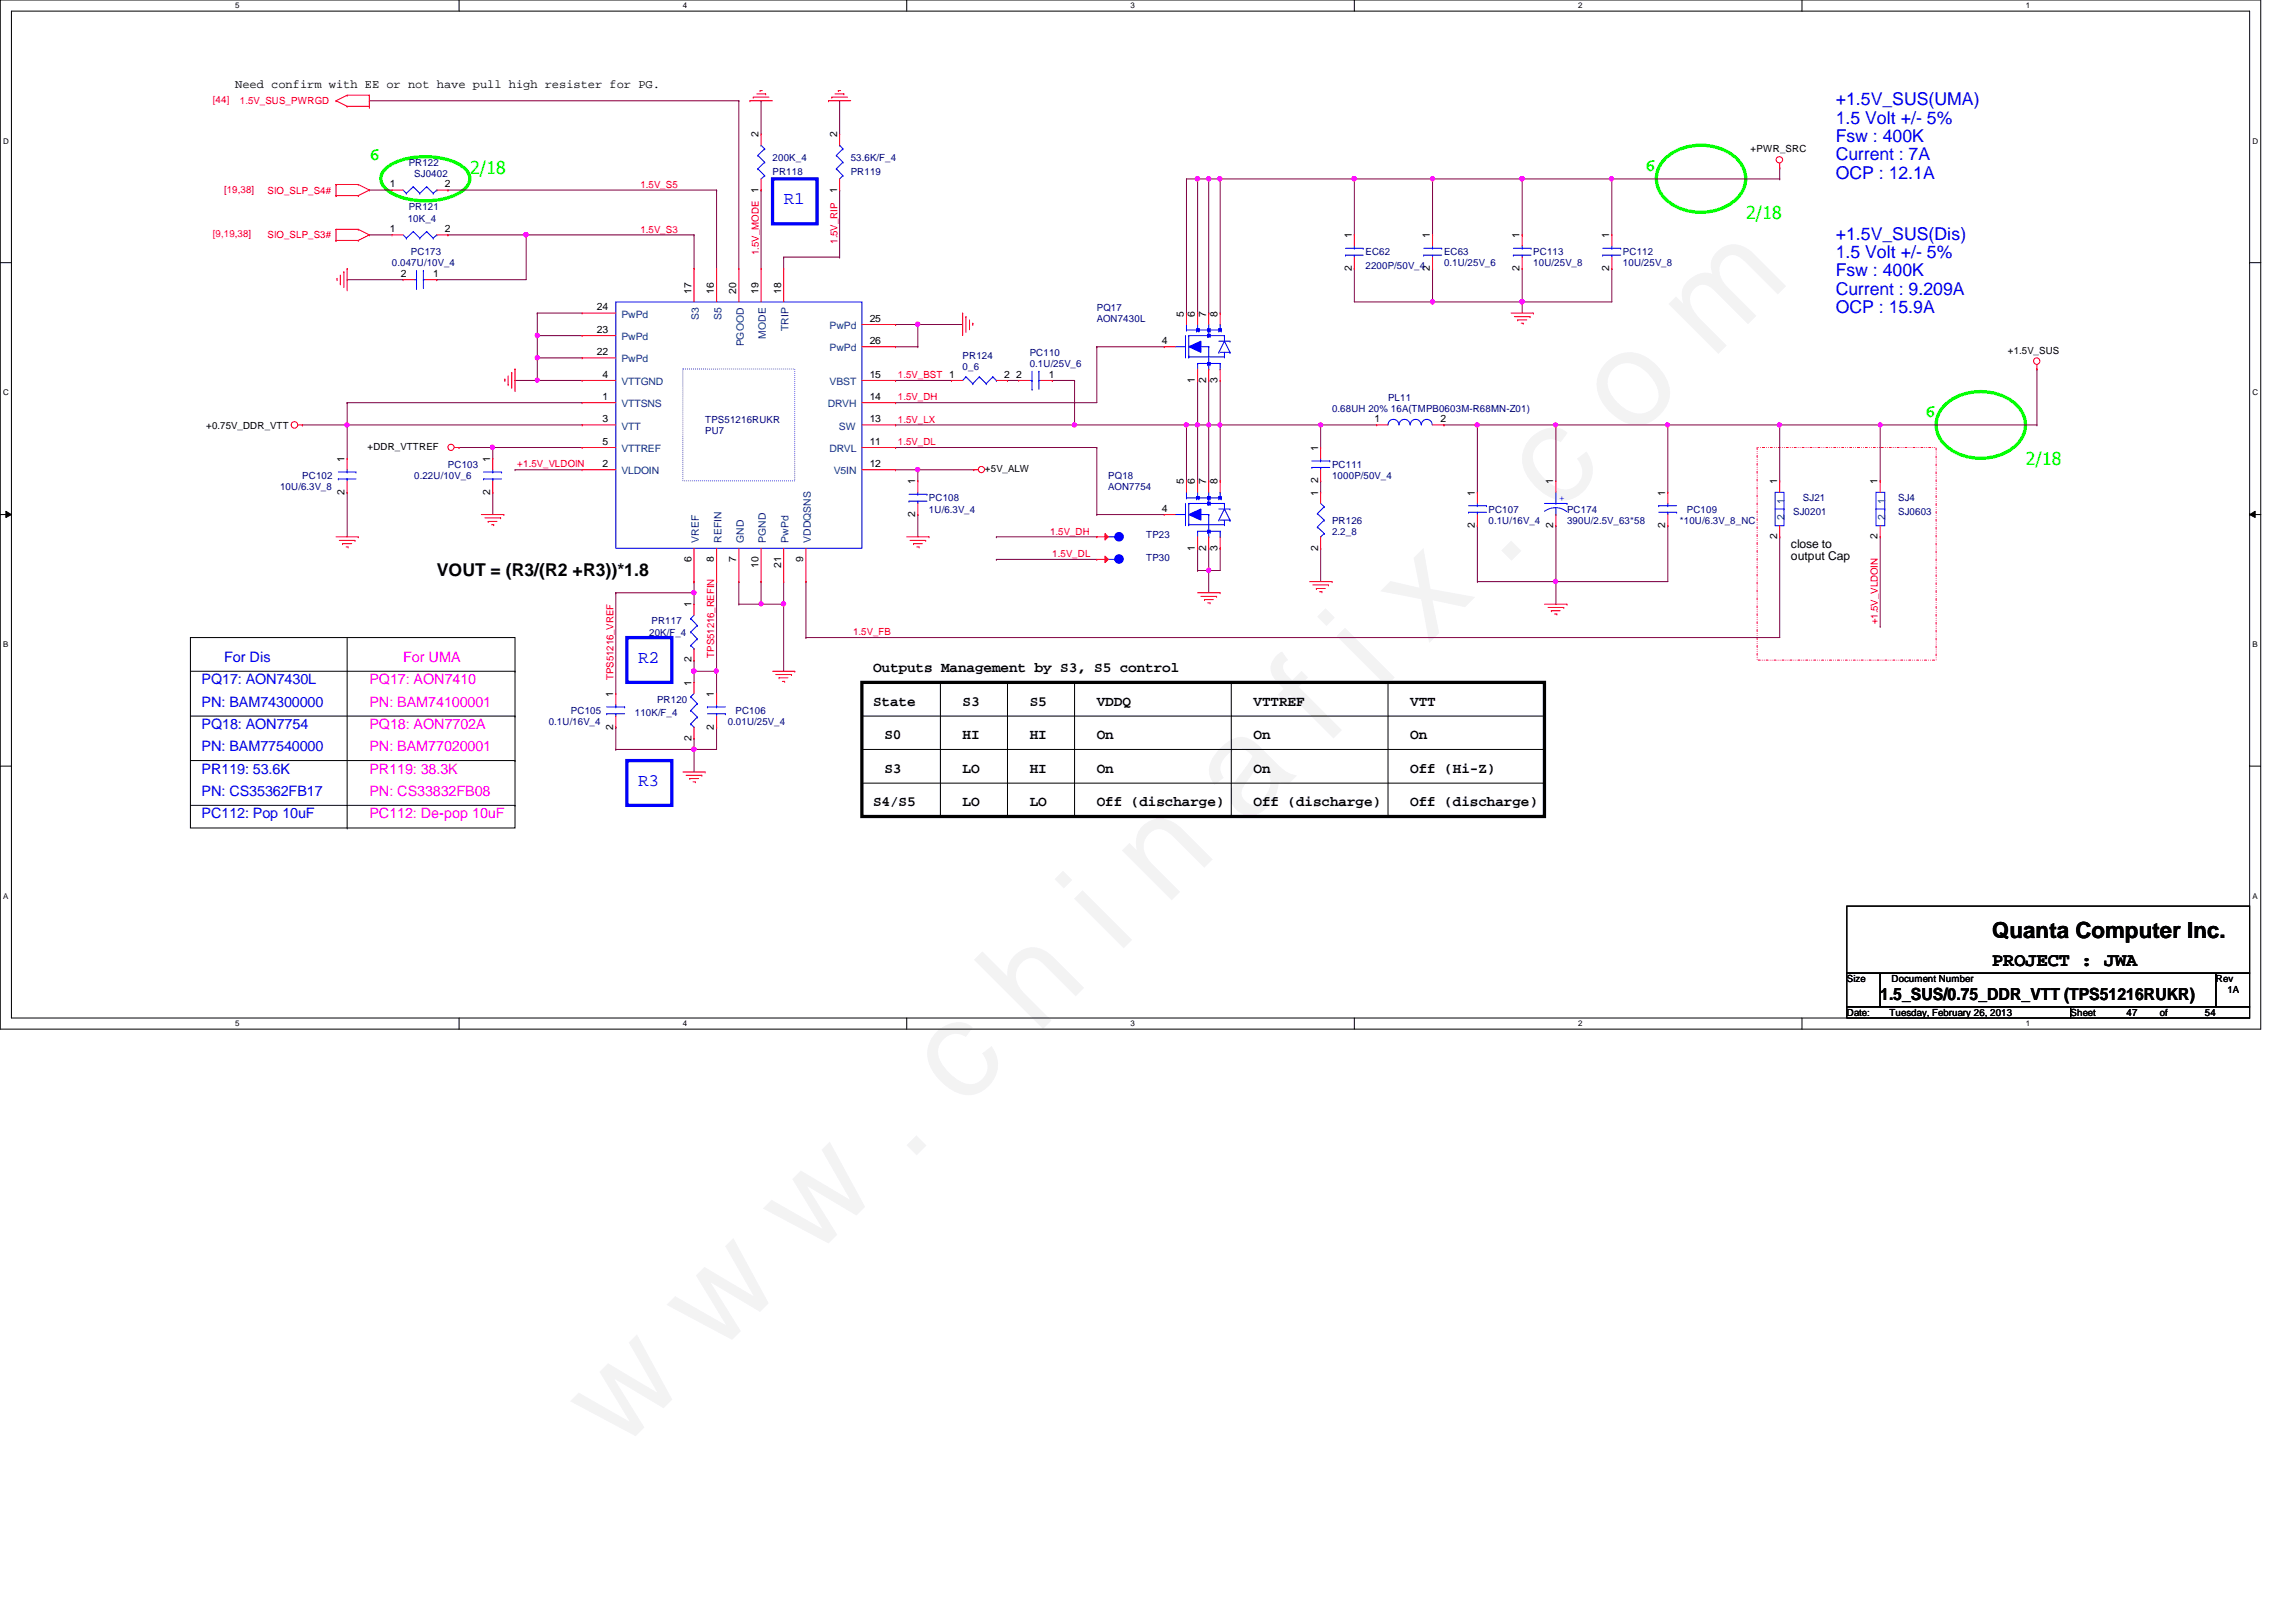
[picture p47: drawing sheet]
<svg xmlns="http://www.w3.org/2000/svg" width="297mm" height="210mm" viewBox="0 0 297 210" stroke-linecap="round" stroke-linejoin="round" font-family="sans-serif">
<defs><g id="words">
<text font-size="17.6" fill="#f0f" x="80.1" y="188" transform="rotate(-45 80.1 188)">w w w . c h i n a f i x . c o m</text>
<text font-size="2.9" x="257.7" y="121.4">Quanta Computer Inc.</text>
<text font-size="2.5" x="257.7" y="125.1">PROJECT : JWA</text>
<g font-size="2.3" fill="#00f">
<text x="237.5" y="13.6">+1.5V_SUS(UMA)</text>
<text x="237.5" y="16">1.5 Volt +/- 5%</text>
<text x="237.5" y="18.4">Fsw : 400K</text>
<text x="237.5" y="20.7">Current : 7A</text>
<text x="237.5" y="23.1">OCP : 12.1A</text>
<text x="101.4" y="26.5">R1</text>
<text x="237.5" y="31">+1.5V_SUS(Dis)</text>
<text x="237.5" y="33.4">1.5 Volt +/- 5%</text>
<text x="237.5" y="35.8">Fsw : 400K</text>
<text x="237.5" y="38.1">Current : 9.209A</text>
<text x="237.5" y="40.5">OCP : 15.9A</text>
<text x="82.5" y="85.8">R2</text>
<text x="82.5" y="101.8">R3</text>
</g>
<g font-size="2.3" fill="#0f0">
<text x="47.8" y="20.7">6</text>
<text x="60.8" y="22.6">2/18</text>
<text x="212.8" y="22.1">6</text>
<text x="225.9" y="28.3">2/18</text>
<text x="249" y="54">6</text>
<text x="262.1" y="60.2">2/18</text>
</g>
<text font-size="2.3" x="56.5" y="74.5">VOUT = (R3/(R2 +R3))*1.8</text>
<text font-size="2.2" x="243.2" y="129.4">1.5_SUS/0.75_DDR_VTT (TPS51216RUKR)</text>
<g font-size="1.9" fill="#00f">
<text x="26.1" y="88.6">PQ17: AON7430L</text>
<text x="29" y="85.6">For Dis</text>
<text x="26.1" y="91.4">PN: BAM74300000</text>
<text x="26.1" y="94.4">PQ18: AON7754</text>
<text x="26.1" y="97.2">PN: BAM77540000</text>
<text x="26.1" y="100.1">PR119: 53.6K</text>
<text x="26.1" y="103">PN: CS35362FB17</text>
<text x="26.1" y="105.9">PC112: Pop 10uF</text>
</g>
<g font-size="1.9" fill="#f0f">
<text x="47.8" y="88.6">PQ17: AON7410</text>
<text x="52.2" y="85.6">For UMA</text>
<text x="47.8" y="91.4">PN: BAM74100001</text>
<text x="47.8" y="94.4">PQ18: AON7702A</text>
<text x="47.8" y="97.2">PN: BAM77020001</text>
<text x="47.8" y="100.1">PR119: 38.3K</text>
<text x="47.8" y="103">PN: CS33832FB08</text>
<text x="47.8" y="105.9">PC112: De-pop 10uF</text>
</g>
<g font-size="1.9">
<text x="112.9" y="87">Outputs Management by S3, S5 control</text>
<text x="112.9" y="91.3">State</text>
<text x="114.4" y="95.7">S0</text>
<text x="124.5" y="95.7">HI</text>
<text x="124.5" y="91.3">S3</text>
<text x="133.2" y="91.3">S5</text>
<text x="133.2" y="95.7">HI</text>
<text x="141.9" y="91.3">VDDQ</text>
<text x="141.9" y="95.7">On</text>
<text x="162.2" y="91.3">VTTREF</text>
<text x="162.2" y="95.7">On</text>
<text x="182.5" y="91.3">VTT</text>
<text x="182.5" y="95.7">On</text>
<text x="114.4" y="100">S3</text>
<text x="124.5" y="100">LO</text>
<text x="133.2" y="100">HI</text>
<text x="141.9" y="100">On</text>
<text x="162.2" y="100">On</text>
<text x="182.5" y="100">Off (Hi-Z)</text>
<text x="112.9" y="104.4">S4/S5</text>
<text x="124.5" y="104.4">LO</text>
<text x="133.2" y="104.4">LO</text>
<text x="141.9" y="104.4">Off (discharge)</text>
<text x="162.2" y="104.4">Off (discharge)</text>
<text x="182.5" y="104.4">Off (discharge)</text>
</g>
<g font-size="1.6">
<text x="30.4" y="11.3">Need confirm with EE or not have pull high resister for PG.</text>
<text x="231.7" y="70.9">close to</text>
<text x="231.7" y="72.5">output Cap</text>
</g>
<g font-size="1.3" fill="#f00">
<text x="27.6" y="13.3">[44]</text>
<text x="31" y="13.5">1.5V_SUS_PWRGD</text>
<text x="29" y="24.9">[19,38]</text>
<text x="34.6" y="25.1">SIO_SLP_S4#</text>
<text x="82.8" y="24.3">1.5V_S5</text>
<text x="27.6" y="30.7">[9,19,38]</text>
<text x="34.6" y="30.9">SIO_SLP_S3#</text>
<text x="82.8" y="30.1">1.5V_S3</text>
<text x="98.2" y="33" transform="rotate(-90 98.2 33)">1.5V_MODE</text>
<text x="108.3" y="31.5" transform="rotate(-90 108.3 31.5)">1.5V_RIP</text>
<text x="116.2" y="48.9">1.5V_BST 1</text>
<text x="116.2" y="51.8">1.5V_DH</text>
<text x="116.2" y="54.7">1.5V_LX</text>
<text x="116.2" y="57.6">1.5V_DL</text>
<text x="66.9" y="60.5">+1.5V_VLDOIN</text>
<text x="135.8" y="69.2">1.5V_DH</text>
<text x="136.1" y="72.1">1.5V_DL</text>
<text x="110.4" y="82.2">1.5V_FB</text>
<text x="242.9" y="80.8" transform="rotate(-90 242.9 80.8)">+1.5V_VLDOIN</text>
<text x="79.4" y="88" transform="rotate(-90 79.4 88)">TPS51216_VREF</text>
<text x="92.4" y="85.1" transform="rotate(-90 92.4 85.1)">TPS51216_REFIN</text>
</g>
<g font-size="1.3">
<text x="98.1" y="17.8" transform="rotate(-90 98.1 17.8)">2</text>
<text x="108.3" y="17.8" transform="rotate(-90 108.3 17.8)">2</text>
<text x="226.5" y="19.7">+PWR_SRC</text>
<text x="50.4" y="24.3">1</text>
<text x="57.5" y="24.3">2</text>
<text x="98.1" y="24.9" transform="rotate(-90 98.1 24.9)">1</text>
<text x="108.3" y="24.9" transform="rotate(-90 108.3 24.9)">1</text>
<text x="50.4" y="30.1">1</text>
<text x="51.9" y="35.9">2</text>
<text x="56" y="35.9">1</text>
<text x="57.5" y="30.1">2</text>
<text x="174.9" y="35.1" transform="rotate(-90 174.9 35.1)">2</text>
<text x="174.9" y="30.8" transform="rotate(-90 174.9 30.8)">1</text>
<text x="185" y="35.1" transform="rotate(-90 185 35.1)">2</text>
<text x="185" y="30.8" transform="rotate(-90 185 30.8)">1</text>
<text x="196.6" y="35.1" transform="rotate(-90 196.6 35.1)">2</text>
<text x="196.6" y="30.8" transform="rotate(-90 196.6 30.8)">1</text>
<text x="208.2" y="35.1" transform="rotate(-90 208.2 35.1)">2</text>
<text x="208.2" y="30.8" transform="rotate(-90 208.2 30.8)">1</text>
<text x="77.2" y="40.2">24</text>
<text x="89.4" y="38.1" transform="rotate(-90 89.4 38.1)">17</text>
<text x="92.4" y="38.1" transform="rotate(-90 92.4 38.1)">16</text>
<text x="95.2" y="38.1" transform="rotate(-90 95.2 38.1)">20</text>
<text x="98.1" y="38.1" transform="rotate(-90 98.1 38.1)">19</text>
<text x="101" y="38.1" transform="rotate(-90 101 38.1)">18</text>
<text x="112.5" y="41.7">25</text>
<text x="153.2" y="41" transform="rotate(-90 153.2 41)">5</text>
<text x="154.6" y="41" transform="rotate(-90 154.6 41)">6</text>
<text x="156" y="41" transform="rotate(-90 156 41)">7</text>
<text x="157.5" y="41" transform="rotate(-90 157.5 41)">8</text>
<text x="77.2" y="46">22</text>
<text x="77.2" y="43.1">23</text>
<text x="112.5" y="44.5">26</text>
<text x="150.3" y="44.5">4</text>
<text x="259.8" y="45.8">+1.5V_SUS</text>
<text x="77.9" y="51.8">1</text>
<text x="77.9" y="48.9">4</text>
<text x="112.5" y="51.8">14</text>
<text x="112.5" y="48.9">15</text>
<text x="129.9" y="48.9">2</text>
<text x="131.5" y="48.9">2</text>
<text x="135.7" y="48.9">1</text>
<text x="154.6" y="49.5" transform="rotate(-90 154.6 49.5)">1</text>
<text x="156" y="49.5" transform="rotate(-90 156 49.5)">2</text>
<text x="157.5" y="49.5" transform="rotate(-90 157.5 49.5)">3</text>
<text x="26.7" y="55.5">+0.75V_DDR_VTT</text>
<text x="44.6" y="59.8" transform="rotate(-90 44.6 59.8)">1</text>
<text x="47.5" y="58.2">+DDR_VTTREF</text>
<text x="63.4" y="59.8" transform="rotate(-90 63.4 59.8)">1</text>
<text x="77.9" y="54.7">3</text>
<text x="77.9" y="57.6">5</text>
<text x="112.5" y="57.6">11</text>
<text x="112.5" y="54.7">13</text>
<text x="170.5" y="58.3" transform="rotate(-90 170.5 58.3)">1</text>
<text x="177.8" y="54.7">1</text>
<text x="186.3" y="54.7">2</text>
<text x="44.6" y="64" transform="rotate(-90 44.6 64)">2</text>
<text x="63.4" y="64" transform="rotate(-90 63.4 64)">2</text>
<text x="77.9" y="60.5">2</text>
<text x="112.5" y="60.5">12</text>
<text x="118.4" y="62.7" transform="rotate(-90 118.4 62.7)">1</text>
<text x="127.4" y="61.1">+5V_ALW</text>
<text x="153.2" y="62.7" transform="rotate(-90 153.2 62.7)">5</text>
<text x="154.6" y="62.7" transform="rotate(-90 154.6 62.7)">6</text>
<text x="156" y="62.7" transform="rotate(-90 156 62.7)">7</text>
<text x="157.5" y="62.7" transform="rotate(-90 157.5 62.7)">8</text>
<text x="170.5" y="64.1" transform="rotate(-90 170.5 64.1)">1</text>
<text x="170.5" y="62.6" transform="rotate(-90 170.5 62.6)">2</text>
<text x="190.8" y="64.1" transform="rotate(-90 190.8 64.1)">1</text>
<text x="201" y="62.7" transform="rotate(-90 201 62.7)">1</text>
<text x="215.4" y="64.1" transform="rotate(-90 215.4 64.1)">1</text>
<text x="229.9" y="62.7" transform="rotate(-90 229.9 62.7)">1</text>
<text x="242.9" y="62.7" transform="rotate(-90 242.9 62.7)">1</text>
<text x="118.4" y="66.9" transform="rotate(-90 118.4 66.9)">2</text>
<text x="150.3" y="66.3">4</text>
<text x="154.6" y="71.2" transform="rotate(-90 154.6 71.2)">1</text>
<text x="156" y="71.2" transform="rotate(-90 156 71.2)">2</text>
<text x="157.5" y="71.2" transform="rotate(-90 157.5 71.2)">3</text>
<text x="170.5" y="71.2" transform="rotate(-90 170.5 71.2)">2</text>
<text x="190.8" y="68.4" transform="rotate(-90 190.8 68.4)">2</text>
<text x="201" y="68.4" transform="rotate(-90 201 68.4)">2</text>
<text x="215.4" y="68.4" transform="rotate(-90 215.4 68.4)">2</text>
<text x="229.9" y="69.8" transform="rotate(-90 229.9 69.8)">2</text>
<text x="242.9" y="69.8" transform="rotate(-90 242.9 69.8)">2</text>
<text x="89.4" y="72.7" transform="rotate(-90 89.4 72.7)">6</text>
<text x="92.4" y="72.7" transform="rotate(-90 92.4 72.7)">8</text>
<text x="95.2" y="72.7" transform="rotate(-90 95.2 72.7)">7</text>
<text x="98.1" y="73.5" transform="rotate(-90 98.1 73.5)">10</text>
<text x="101" y="73.5" transform="rotate(-90 101 73.5)">21</text>
<text x="103.9" y="72.7" transform="rotate(-90 103.9 72.7)">9</text>
<text x="89.4" y="78.6" transform="rotate(-90 89.4 78.6)">1</text>
<text x="89.4" y="88.7" transform="rotate(-90 89.4 88.7)">1</text>
<text x="89.4" y="85.7" transform="rotate(-90 89.4 85.7)">2</text>
<text x="79.3" y="94.4" transform="rotate(-90 79.3 94.4)">2</text>
<text x="79.3" y="90.2" transform="rotate(-90 79.3 90.2)">1</text>
<text x="89.4" y="95.9" transform="rotate(-90 89.4 95.9)">2</text>
<text x="92.4" y="94.4" transform="rotate(-90 92.4 94.4)">2</text>
<text x="92.4" y="90.2" transform="rotate(-90 92.4 90.2)">1</text>
<text x="238.9" y="127.1">Size</text>
<text x="238.9" y="131.5">Date:</text>
<text x="244.4" y="131.5">Tuesday, February 26, 2013</text>
<text x="244.7" y="127.1">Document Number</text>
<text x="267.9" y="131.5">Sheet</text>
<text x="275.1" y="131.5">47</text>
<text x="279.4" y="131.5">of</text>
<text x="285.2" y="131.5">54</text>
<text x="286.7" y="127.1">Rev</text>
<text x="288.2" y="128.6">1A</text>
</g>
<g font-size="1.3" fill="#000080">
<text x="52.9" y="21.5">PR122</text>
<text x="53.6" y="22.9">SJ0402</text>
<text x="99.9" y="22.6">PR118</text>
<text x="99.9" y="20.9">200K_4</text>
<text x="110.1" y="22.6">PR119</text>
<text x="110.1" y="20.9">53.6K/F_4</text>
<text x="52.7" y="28.7">10K_4</text>
<text x="52.9" y="27.2">PR121</text>
<text x="50.7" y="34.5">0.047U/10V_4</text>
<text x="53.2" y="33">PC173</text>
<text x="176.7" y="33">EC62</text>
<text x="176.7" y="34.8">2200P/50V_4</text>
<text x="186.8" y="33">EC63</text>
<text x="186.8" y="34.5">0.1U/25V_6</text>
<text x="198.4" y="33">PC113</text>
<text x="198.4" y="34.5">10U/25V_8</text>
<text x="210" y="33">PC112</text>
<text x="210" y="34.5">10U/25V_8</text>
<text x="141.9" y="40.3">PQ17</text>
<text x="141.9" y="41.7">AON7430L</text>
<text x="124.5" y="46.5">PR124</text>
<text x="124.5" y="47.9">0_6</text>
<text x="133.2" y="46.1">PC110</text>
<text x="133.2" y="47.5">0.1U/25V_6</text>
<text x="172.3" y="53.3">0.68UH 20% 16A(TMPB0603M-R68MN-Z01)</text>
<text x="179.6" y="51.9">PL11</text>
<text x="91.2" y="56.2">PU7</text>
<text x="91.2" y="54.7">TPS51216RUKR</text>
<text x="36.2" y="63.4">10U/6.3V_8</text>
<text x="39.1" y="62">PC102</text>
<text x="53.6" y="62">0.22U/10V_6</text>
<text x="58" y="60.5">PC103</text>
<text x="120.2" y="64.9">PC108</text>
<text x="143.4" y="62">PQ18</text>
<text x="143.4" y="63.4">AON7754</text>
<text x="172.3" y="60.5">PC111</text>
<text x="172.3" y="62">1000P/50V_4</text>
<text x="233.3" y="64.9">SJ21</text>
<text x="245.6" y="64.9">SJ4</text>
<text x="120.2" y="66.3">1U/6.3V_4</text>
<text x="148.3" y="69.6">TP23</text>
<text x="172.3" y="67.8">PR126</text>
<text x="172.3" y="69.2">2.2_8</text>
<text x="192.6" y="66.3">PC107</text>
<text x="192.6" y="67.8">0.1U/16V_4</text>
<text x="202.7" y="66.3">PC174</text>
<text x="202.7" y="67.8">390U/2.5V_63*58</text>
<text x="217.3" y="67.8">*10U/6.3V_8_NC</text>
<text x="218.2" y="66.3">PC109</text>
<text x="232" y="66.6">SJ0201</text>
<text x="245.6" y="66.6">SJ0603</text>
<text x="148.3" y="72.6">TP30</text>
<text x="84" y="82.3">20K/F_4</text>
<text x="84.3" y="80.8">PR117</text>
<text x="71" y="93.9">0.1U/16V_4</text>
<text x="73.9" y="92.4">PC105</text>
<text x="82.1" y="92.7">110K/F_4</text>
<text x="85" y="90.9">PR120</text>
<text x="94.1" y="93.9">0.01U/25V_4</text>
<text x="95.2" y="92.4">PC106</text>
</g>
<g font-size="1.3" fill="#004080">
<text x="80.4" y="41.1">PwPd</text>
<text x="90.4" y="41.4" transform="rotate(-90 90.4 41.4)">S3</text>
<text x="93.3" y="41.4" transform="rotate(-90 93.3 41.4)">S5</text>
<text x="80.4" y="46.9">PwPd</text>
<text x="80.4" y="44">PwPd</text>
<text x="96.2" y="44.8" transform="rotate(-90 96.2 44.8)">PGOOD</text>
<text x="99.1" y="43.8" transform="rotate(-90 99.1 43.8)">MODE</text>
<text x="102" y="42.8" transform="rotate(-90 102 42.8)">TRIP</text>
<text x="107.3" y="42.6">PwPd</text>
<text x="107.3" y="45.5">PwPd</text>
<text x="80.4" y="52.7">VTTSNS</text>
<text x="80.4" y="49.8">VTTGND</text>
<text x="107.1" y="52.7">DRVH</text>
<text x="107.3" y="49.8">VBST</text>
<text x="80.4" y="55.6">VTT</text>
<text x="80.4" y="58.5">VTTREF</text>
<text x="107.3" y="58.5">DRVL</text>
<text x="108.5" y="55.6">SW</text>
<text x="80.4" y="61.4">VLDOIN</text>
<text x="107.9" y="61.4">V5IN</text>
<text x="230.9" y="65.2" transform="rotate(-90 230.9 65.2)">1</text>
<text x="243.9" y="65.2" transform="rotate(-90 243.9 65.2)">1</text>
<text x="90.4" y="70.2" transform="rotate(-90 90.4 70.2)">VREF</text>
<text x="93.3" y="70.2" transform="rotate(-90 93.3 70.2)">REFIN</text>
<text x="96.2" y="70.2" transform="rotate(-90 96.2 70.2)">GND</text>
<text x="99.1" y="70.2" transform="rotate(-90 99.1 70.2)">PGND</text>
<text x="102" y="70.2" transform="rotate(-90 102 70.2)">PwPd</text>
<text x="104.9" y="70.2" transform="rotate(-90 104.9 70.2)">VDDQSNS</text>
<text x="230.9" y="67.3" transform="rotate(-90 230.9 67.3)">2</text>
<text x="243.9" y="67.3" transform="rotate(-90 243.9 67.3)">2</text>
</g>
<text font-size="1.3" fill="#00f" x="201.7" y="64.8">+</text>
<g font-size="1">
<text x="30.4" y="1.1">5</text>
<text x="88.3" y="1.1">4</text>
<text x="146.3" y="1.1">3</text>
<text x="204.2" y="1.1">2</text>
<text x="262.1" y="1.1">1</text>
<text x=".4" y="18.6">D</text>
<text x="291.4" y="18.6">D</text>
<text x=".4" y="51.1">C</text>
<text x="291.4" y="51.1">C</text>
<text x=".4" y="83.7">B</text>
<text x="291.4" y="83.7">B</text>
<text x=".4" y="116.3">A</text>
<text x="291.4" y="116.3">A</text>
<text x="30.4" y="132.8">5</text>
<text x="88.3" y="132.8">4</text>
<text x="146.3" y="132.8">3</text>
<text x="204.2" y="132.8">2</text>
<text x="262.1" y="132.8">1</text>
</g>
</g></defs>
<path d="M0 0h292.5v133.2h-292.5zM1.5 1.4h289.5v130.3h-289.5z" fill="none" stroke="#000" stroke-width=".13"/>
<g fill="#fff">
<path d="M30.4 .2h.6v1.1h-.6z"/>
<path d="M30.4 131.9h.6v1.2h-.6z"/>
</g>
<path d="M59.4 0v1.4M59.4 131.7v1.5" fill="none" stroke="#000" stroke-width=".13"/>
<path d="M88.3 .2h.6v1.1h-.6z" fill="#fff"/>
<path d="M117.3 0v1.4" fill="none" stroke="#000" stroke-width=".13"/>
<path d="M146.3 .2h.5v1.1h-.5z" fill="#fff"/>
<path d="M175.2 0v1.4" fill="none" stroke="#000" stroke-width=".13"/>
<path d="M204.2 .2h.5v1.1h-.5z" fill="#fff"/>
<path d="M233.1 0v1.4" fill="none" stroke="#000" stroke-width=".13"/>
<g fill="#fff">
<path d="M262.1 .2h.5v1.1h-.5z"/>
<path d="M262.1 131.9h.5v1.2h-.5z"/>
<path d="M.4 17.7h.7v1.1h-.7z"/>
<path d="M291.4 17.7h.7v1.1h-.7z"/>
<path d="M.4 50.2h.7v1.2h-.7z"/>
<path d="M291.4 50.2h.7v1.2h-.7z"/>
</g>
<path d="M0 34h1.5M291 34h1.5" fill="none" stroke="#000" stroke-width=".13"/>
<g fill="#fff">
<path d="M.4 82.8h.7v1.2h-.7z"/>
<path d="M291.4 82.8h.7v1.2h-.7z"/>
</g>
<path d="M0 66.6h1.5M.8 66.2l.7 .4-.7 .4zM291 66.6l.8-.4v.8zM291 66.6h1.5" fill="none" stroke="#000" stroke-width=".13"/>
<path d="M.8 66.2l.7 .4-.7 .4zM291 66.6l.8-.4v.8z" fill="#000"/>
<g fill="#fff">
<path d="M.4 115.4h.7v1.1h-.7z"/>
<path d="M291.4 115.4h.7v1.1h-.7z"/>
</g>
<g fill="none" stroke="#000" stroke-width=".13">
<path d="M0 99.1h1.5M24.6 82.5h42v24.6h-42zM24.6 92.7h42M24.6 86.9h42M24.6 98.4h42M44.9 82.5v24.6M66.6 86.9h.1M66.6 92.7h.1M66.6 98.4h.1M111.5 92.7h88.3M111.5 97h88.3M291 99.1h1.5"/>
<path d="M24.6 104.2h42M44.9 107.1h.1M66.6 104.2h.1M111.5 101.3h88.3"/>
</g>
<path d="M111.5 88.3h88.3v17.4h-88.3z" fill="none" stroke="#000" stroke-width=".42"/>
<path d="M99.9 23.2h5.8v5.8h-5.8z" fill="none" stroke="#00f" stroke-width=".42"/>
<path d="M227.3 57.9h23.2v27.5h-23.2z" fill="none" stroke="#f00" stroke-width=".13" stroke-dasharray=".3 .3 0 .3 0 .3"/>
<path d="M50.1 21.7a9.4 9.4 0 0 1 7.8-1 4.2 4.2 0 0 1 2.8 1.9 1.73 1.73 0 0 1-.7 2 9.3 9.3 0 0 1-7.9 1 4.2 4.2 0 0 1-2.7-2 1.73 1.73 0 0 1 .7-1.9zM215.6 20.3a7.2 7.2 0 0 1 8.9 0 3.5 3.5 0 0 1 0 5.6 7.1 7.1 0 0 1-8.9 0 3.6 3.6 0 0 1 0-5.6zM251.8 52.2a7.2 7.2 0 0 1 8.9 0 3.5 3.5 0 0 1 0 5.6 7.1 7.1 0 0 1-8.9 0 3.5 3.5 0 0 1 0-5.6z" fill="none" stroke="#0f0" stroke-width=".42"/>
<path d="M47.8 13h.1M47.8 13h47.8M58 24.6h.1M58 24.6h34.7M44.9 55h.1M44.9 55h30.4" fill="none" stroke="#800040" stroke-width=".13"/>
<circle cx="44.9" cy="55" r=".27" fill="#f0f"/>
<circle cx="44.9" cy="55" r=".27" fill="none" stroke="#f0f" stroke-width=".13"/>
<g fill="none" stroke="#800040" stroke-width=".13">
<path d="M98.5 13h.1M98.5 13v4.4M108.6 13h.1M108.6 13v4.4M44.9 36.2h.1M44.9 36.2h7.3M47.8 30.4h.1M47.8 24.6h.1M47.8 30.4h2.9M47.8 24.6h2.9M56.5 36.2h.1M56.5 36.2h11.6"/>
<path d="M58 30.4h.1M58 30.4h10.1M157.9 23.2h.1M157.9 23.2h17.3M39.1 55h.1M39.1 55h5.8M44.9 52.1h.1M44.9 55h.1M44.9 52.1v7.3M44.9 52.1h30.4M63.8 57.9h.1M63.8 57.9h11.5"/>
<path d="M44.9 63.7h.1M44.9 63.7v5.8M66.6 60.8h.1M66.6 60.8h8.7"/>
</g>
<circle cx="63.7" cy="57.9" r=".27" fill="#f0f"/>
<circle cx="63.7" cy="57.9" r=".27" fill="none" stroke="#f0f" stroke-width=".13"/>
<g fill="none" stroke="#800040" stroke-width=".13">
<path d="M175.2 23.2h.1M175.2 23.2v7.2M175.2 23.2h21.7M185.3 23.2h.1M185.3 23.2v7.2M196.9 23.2h.1M196.9 23.2v7.2M208.5 23.2h.1M208.5 23.2v7.2M59.4 57.9h.1M59.4 57.9h4.4M63.8 57.9h.1"/>
<path d="M63.8 57.9v1.5M63.8 63.7h.1M63.8 63.7v2.9"/>
</g>
<circle cx="185.3" cy="23.1" r=".27" fill="#f0f"/>
<circle cx="185.3" cy="23.1" r=".27" fill="none" stroke="#f0f" stroke-width=".13"/>
<circle cx="175.2" cy="23.1" r=".29" fill="#f0f"/>
<circle cx="175.2" cy="23.1" r=".29" fill="none" stroke="#f0f" stroke-width=".13"/>
<path d="M196.9 23.2h.1M196.9 23.2h11.6" fill="none" stroke="#800040" stroke-width=".13"/>
<circle cx="196.9" cy="23.1" r=".29" fill="#f0f"/>
<circle cx="196.9" cy="23.1" r=".29" fill="none" stroke="#f0f" stroke-width=".13"/>
<path d="M95.6 13h.1M95.6 13v21.8M153.5 23.2v17.3M154.9 23.2v17.3M156.4 23.2h.1M156.4 23.2h1.5M230.2 21.7h.1M230.2 21.7v1.5M263.5 47.8h.1M263.5 47.8v7.2M104.3 82.5h125.9" fill="none" stroke="#800040" stroke-width=".13"/>
<circle cx="154.9" cy="23.1" r=".29" fill="#f0f"/>
<circle cx="154.9" cy="23.1" r=".29" fill="none" stroke="#f0f" stroke-width=".13"/>
<path d="M153.5 23.2h.1M153.5 23.2h1.4M156.4 23.2v17.3" fill="none" stroke="#800040" stroke-width=".13"/>
<circle cx="156.4" cy="23.1" r=".27" fill="#f0f"/>
<circle cx="156.4" cy="23.1" r=".27" fill="none" stroke="#f0f" stroke-width=".13"/>
<path d="M157.9 23.2h.1M157.9 23.2v17.3" fill="none" stroke="#800040" stroke-width=".13"/>
<circle cx="157.8" cy="23.1" r=".27" fill="#f0f"/>
<circle cx="157.8" cy="23.1" r=".27" fill="none" stroke="#f0f" stroke-width=".13"/>
<path d="M154.9 23.2h.1M154.9 23.2h1.5M208.5 23.2h21.7M230.2 23.2h.1M66.6 49.2h.1M66.6 49.2h2.9M230.2 55h13M243.2 55h.1M243.2 55v7.2M243.2 69.5v11.6M243.2 81.1h.1" fill="none" stroke="#800040" stroke-width=".13"/>
<circle cx="208.5" cy="23.1" r=".27" fill="#f0f"/>
<circle cx="208.5" cy="23.1" r=".27" fill="none" stroke="#f0f" stroke-width=".13"/>
<path d="M243.2 55h20.3M263.5 55h.1" fill="none" stroke="#800040" stroke-width=".13"/>
<circle cx="243.2" cy="55" r=".26" fill="#f0f"/>
<circle cx="243.2" cy="55" r=".26" fill="none" stroke="#f0f" stroke-width=".13"/>
<g fill="none" stroke="#f00" stroke-width=".13">
<path d="M43.5 13h.1M43.5 13l1.4 .8M44.9 12.3h.1M44.9 13.8h.1M44.9 12.3h2.9M44.9 12.3l-1.4 .7M44.9 13.8h2.9M47.8 13.9h.1M47.8 13.8h.1M47.8 12.3h.1M47.8 12.3v1.6M97 13h.1"/>
<path d="M97 13h2.9M97.4 12.6h.1M97.4 12.6h2.1M97.9 12.1h1.2M98.3 11.7h.1M98.3 11.7h.3M98.5 17.4h.1M98.5 17.4v1.4M99.1 12.1h.1M107.2 13h.1M107.2 13h2.9M107.6 12.6h.1"/>
<path d="M107.6 12.6h2M108 12.1h1.2M108.5 11.7h.1M108.5 11.7h.3M108.6 17.4h.1M108.6 17.4v1.4M109.2 12.1h.1M43.5 29.7h.1M43.5 31.1h.1M43.5 23.9h.1M43.5 25.3h.1M43.5 29.7h2.9"/>
<path d="M43.5 31.1h2.9M43.5 23.9v1.4M43.5 29.7v1.4M43.5 23.9h2.9M43.5 25.3h2.9M43.6 36h.1M43.6 36v.3M44 36.7h.1M44 35.6v1.1M44.5 35.2h.1M44.5 35.2v2M44.9 34.8h.1"/>
<path d="M44.9 34.8v2.8M46.4 29.7h.1M46.4 31.1h.1M46.4 23.9h.1M46.4 25.3h.1M46.4 29.7l1.4 .7-1.4 .7M46.4 23.9l1.4 .7-1.4 .7M50.7 24.6h.1M50.7 30.4h.1M50.7 24.6h1.5M50.7 30.4h1.5M52.2 36.2h.1"/>
<path d="M52.2 36.2h1.4M55 36.2h1.5M56.5 36.2h.1M56.5 24.6h1.5M56.5 30.4h1.5M58 24.6h.1M58 30.4h.1M98.5 23.2v1.4M108.6 23.2v1.4M230.2 21.7h.1M230.2 21.1v.6M38.6 55h.5"/>
<path d="M39.1 55h.1M44.9 59.4h.1M44.9 59.4v1.4M58.8 57.9h.6M59.4 57.9h.1M63.8 59.4h.1M63.8 59.4v1.4M65.3 49.1h.1M65.3 49.1v.3M65.7 49.8h.1M65.7 48.6v1.2M66.2 48.2h.1"/>
<path d="M66.2 48.2v2M66.6 47.8h.1M66.6 47.8v2.9M263.5 47.8h.1M263.5 47.2v.6M43.5 69.5h2.9M43.9 69.9h2M44.3 70.4h.1M44.3 70.4h1.2M44.8 70.8h.2M44.9 63.7h.1M44.9 62.2v1.5"/>
<path d="M45 70.8h.1M45.9 69.9h.1M46.4 69.5h.1M62.3 66.6h2.9M62.7 67h2.1M63.2 67.5h.1M63.2 67.5h1.1M63.6 67.9h.3M63.8 63.7h.1M63.8 62.2v1.5M63.9 67.9h.1M64.8 67h.1"/>
<path d="M65.2 66.6h.1M243.2 62.2h.1M243.2 69.5h.1M243.2 62.2v1.5M243.2 68v1.5"/>
<circle cx="230.2" cy="20.7" r=".42"/>
<circle cx="38.1" cy="55" r=".43"/>
<circle cx="58.4" cy="57.9" r=".4"/>
<circle cx="263.5" cy="46.7" r=".42"/>
</g>
<path d="M238.9 117.3h52.1v8.6h-52.1zM238.9 125.9h4.3v4.4h-4.3zM238.9 130.3h29v1.4h-29zM243.2 125.9h43.5v4.4h-43.5zM267.9 130.3h23.1v1.4h-23.1zM286.7 125.9h4.3v4.4h-4.3z" fill="none" stroke="#000" stroke-width=".13"/>
<g fill="none" stroke="#00f" stroke-width=".13">
<path d="M98.5 18.8h.1M98.5 18.8l.4 .5M98.9 19.3h.1M98.9 19.3l-.9 .8M108.6 18.8h.1M108.6 18.8l.4 .5M109 19.3h.1M109 19.3l-.8 .8M52.2 24.6l.4 .4M52.2 30.4l.4 .4M52.6 25h.1M52.6 30.8h.1"/>
<path d="M53.5 24.2h.1M53.5 30h.1M53.5 24.2l-.9 .8M53.5 24.2l.8 .8M53.5 30l-.9 .8M53.5 30l.8 .8M53.6 36.2h.3M53.9 37.3h.1M53.9 36.2h.1M53.9 35v2.3M54.3 25h.1M54.3 30.8h.1"/>
<path d="M54.8 36.2h.1M54.8 35h.1M54.8 36.2h.2M54.8 35v2.3M55.2 24.2h.1M55.2 30h.1M55.2 24.2l-.9 .8M55.2 24.2l.8 .8M55.2 30l-.9 .8M55.2 30l.8 .8M56 25h.1M56 30.8h.1"/>
<path d="M56.5 24.6h.1M56.5 30.4h.1M56.5 24.6l-.5 .4M56.5 30.4l-.5 .4M79.7 39.1h31.8v31.9h-31.8zM98 21.8h.1M98 20.1h.1M98 21.8l.9 .9M98 20.1l.9 .9M98.9 22.7h.1M98.9 21h.1M98.9 22.7l-.4 .5"/>
<path d="M98.9 21l-.9 .8M108.2 21.8h.1M108.2 20.1h.1M108.2 21.8l.8 .9M108.2 20.1l.8 .9M109 22.7h.1M109 21h.1M109 22.7l-.4 .5M109 21l-.8 .8M43.8 62h.1M43.8 62h2.3M43.8 61.1h2.3"/>
<path d="M44.9 61.1h.1M44.9 62h.1M44.9 60.8v.3M44.9 62v.2M46.1 61.1h.1M62.6 62h.1M62.6 62h2.3M62.6 61.1h2.3M63.8 61.1h.1M63.8 62h.1M63.8 60.8v.3M63.8 62v.2"/>
<path d="M64.9 61.1h.1M242.7 63.7h1.1v4.3h-1.1zM242.7 65.9h1.1M243.8 65.9h.1"/>
</g>
<circle cx="44.9" cy="55" r=".27" fill="#f0f"/>
<circle cx="44.9" cy="55" r=".27" fill="none" stroke="#f0f" stroke-width=".13"/>
<circle cx="63.7" cy="57.9" r=".27" fill="#f0f"/>
<circle cx="63.7" cy="57.9" r=".27" fill="none" stroke="#f0f" stroke-width=".13"/>
<circle cx="185.3" cy="23.1" r=".27" fill="#f0f"/>
<circle cx="185.3" cy="23.1" r=".27" fill="none" stroke="#f0f" stroke-width=".13"/>
<circle cx="175.2" cy="23.1" r=".29" fill="#f0f"/>
<circle cx="175.2" cy="23.1" r=".29" fill="none" stroke="#f0f" stroke-width=".13"/>
<circle cx="196.9" cy="23.1" r=".29" fill="#f0f"/>
<circle cx="196.9" cy="23.1" r=".29" fill="none" stroke="#f0f" stroke-width=".13"/>
<circle cx="154.9" cy="23.1" r=".29" fill="#f0f"/>
<circle cx="154.9" cy="23.1" r=".29" fill="none" stroke="#f0f" stroke-width=".13"/>
<circle cx="156.4" cy="23.1" r=".27" fill="#f0f"/>
<circle cx="156.4" cy="23.1" r=".27" fill="none" stroke="#f0f" stroke-width=".13"/>
<circle cx="157.8" cy="23.1" r=".27" fill="#f0f"/>
<circle cx="157.8" cy="23.1" r=".27" fill="none" stroke="#f0f" stroke-width=".13"/>
<circle cx="208.5" cy="23.1" r=".27" fill="#f0f"/>
<circle cx="208.5" cy="23.1" r=".27" fill="none" stroke="#f0f" stroke-width=".13"/>
<circle cx="243.2" cy="55" r=".26" fill="#f0f"/>
<circle cx="243.2" cy="55" r=".26" fill="none" stroke="#f0f" stroke-width=".13"/>
<use href="#words"/>
</svg>
